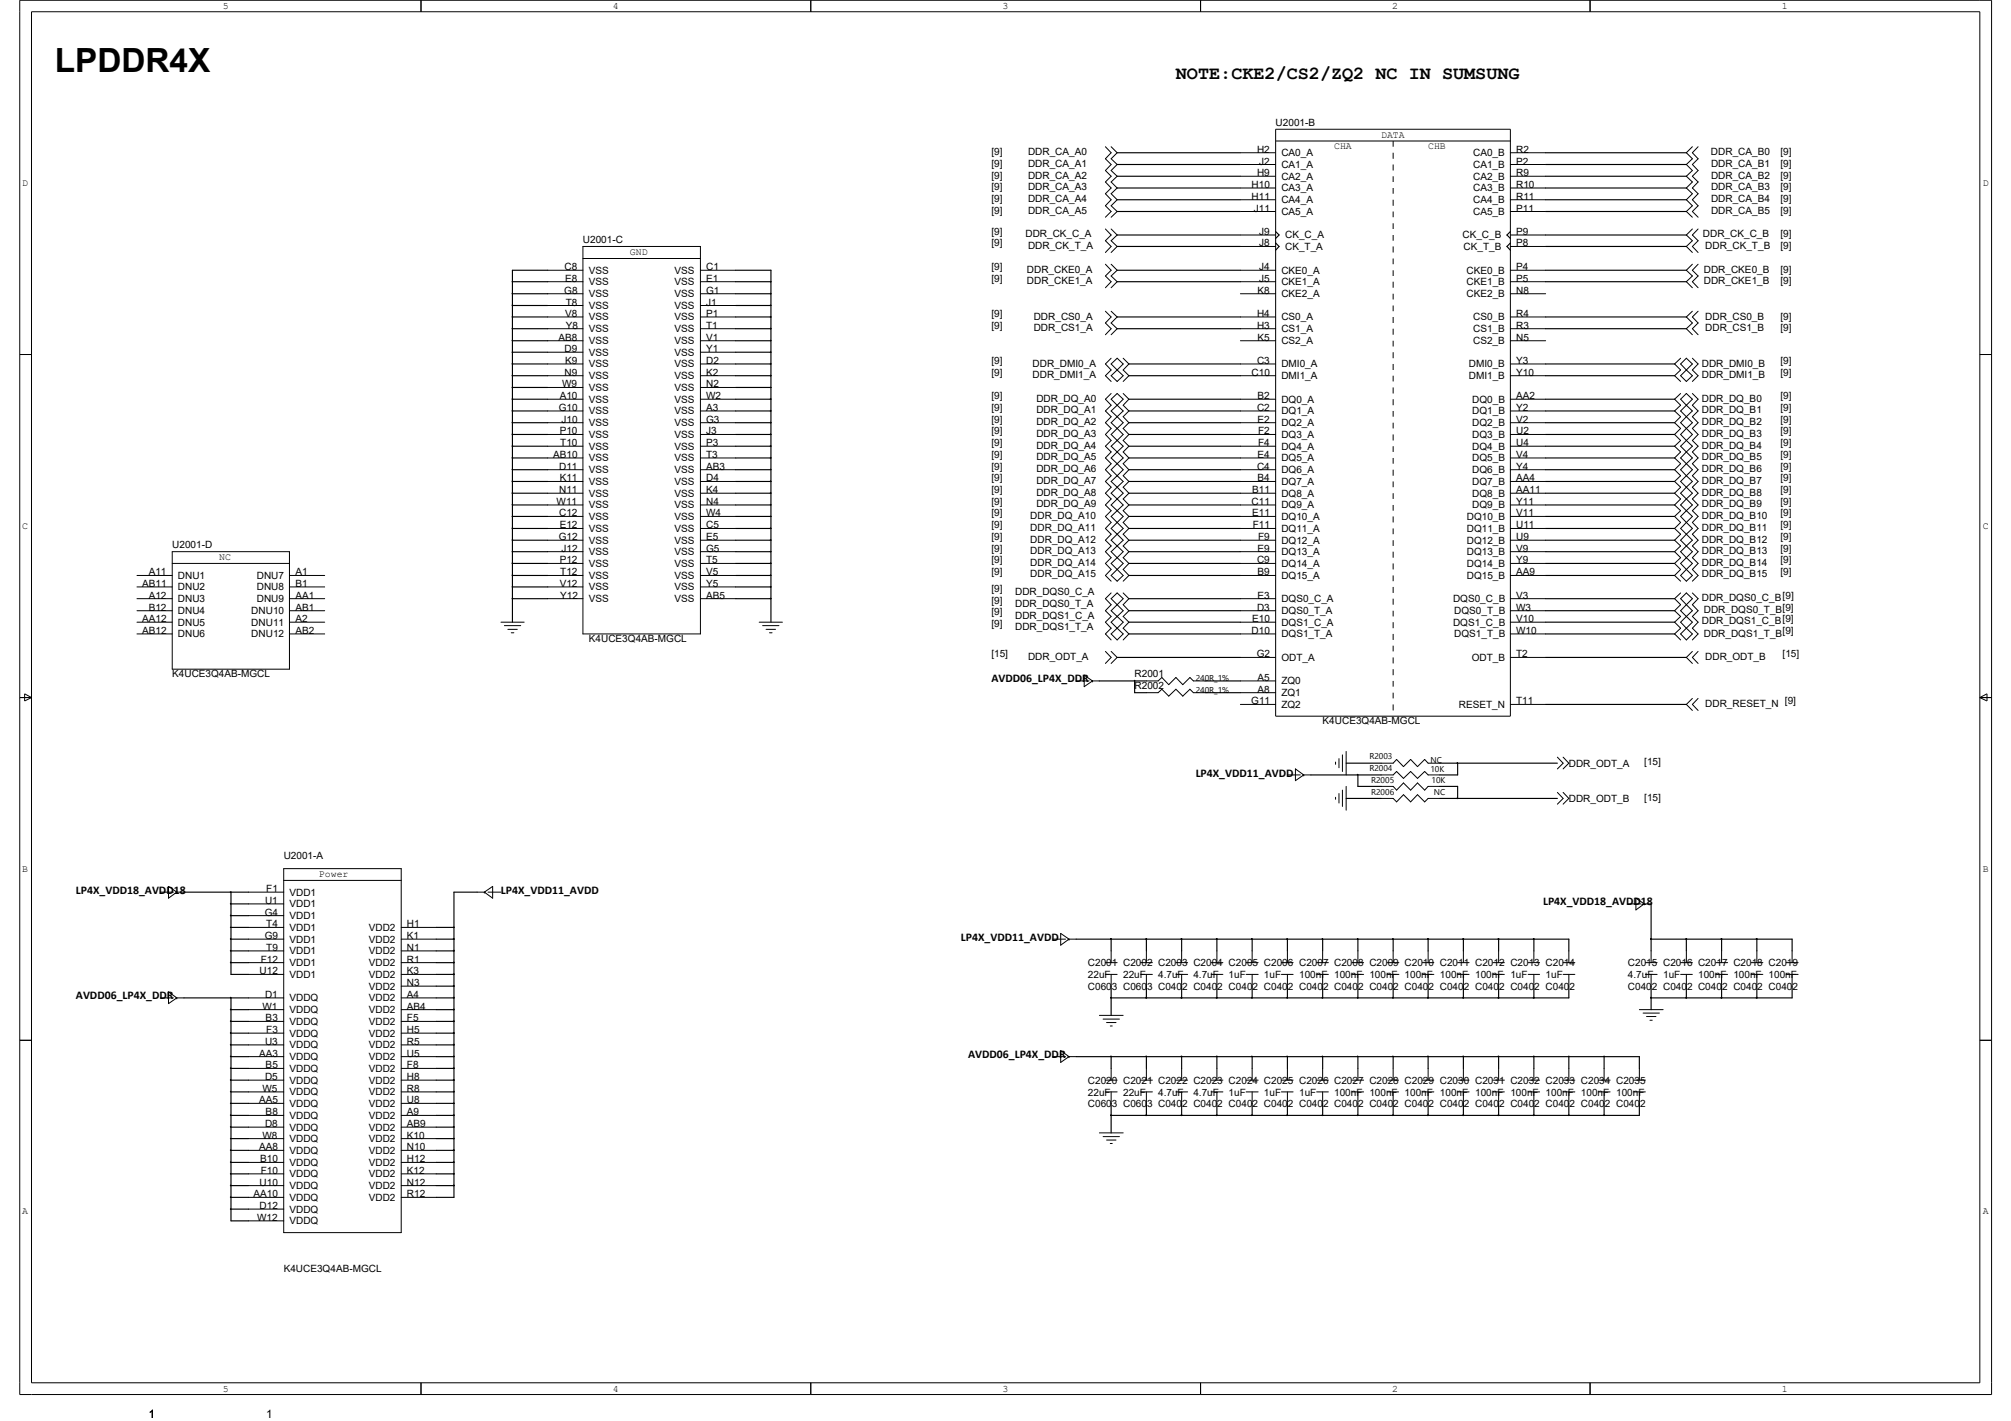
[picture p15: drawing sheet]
<svg xmlns="http://www.w3.org/2000/svg" width="297mm" height="210mm" viewBox="0 0 297 210" stroke-linecap="round" stroke-linejoin="round" font-family="sans-serif">
<defs><g id="words">
<text font-size="4.9" x="8.1" y="10.6">LPDDR4X</text>
<text font-size="2.7" x="173.7" y="11.6">NOTE:CKE2/CS2/ZQ2 NC IN SUMSUNG</text>
<g font-size="1.7">
<text x="146.4" y="100.8">AVDD06_LP4X_DDR</text>
<text x="176.6" y="114.8">LP4X_VDD11_AVDD</text>
<text x="11.2" y="132">LP4X_VDD18_AVDD18</text>
<text x="74" y="132.1">LP4X_VDD11_AVDD</text>
<text x="227.9" y="133.7">LP4X_VDD18_AVDD18</text>
<text x="141.9" y="139.1">LP4X_VDD11_AVDD</text>
<text x="11.2" y="147.6">AVDD06_LP4X_DDR</text>
<text x="143" y="156.3">AVDD06_LP4X_DDR</text>
<text x="22" y="209.5">1</text>
<text x="39.3" y="209.5">1</text>
</g>
<g font-size="1.5">
<text x="32.9" y="1.3">5</text>
<text x="90.5" y="1.3">4</text>
<text x="148.1" y="1.3">3</text>
<text x="205.6" y="1.3">2</text>
<text x="263.2" y="1.3">1</text>
<text x="146.4" y="22.9">[9]</text>
<text x="151.8" y="22.9">DDR_CA_A0</text>
<text x="185.7" y="22.6">H2</text>
<text x="188.4" y="18.6">U2001-B</text>
<text x="189.3" y="23.1">CA0_A</text>
<text x="197.1" y="22.1">CHA</text>
<text x="204" y="20.3">DATA</text>
<text x="210.9" y="22.1">CHB</text>
<text x="217.6" y="23.1">CA0_B</text>
<text x="223.9" y="22.6">R2</text>
<text x="252.7" y="22.9">DDR_CA_B0</text>
<text x="263" y="22.9">[9]</text>
<text x="3.3" y="27.5">D</text>
<text x="146.4" y="24.6">[9]</text>
<text x="146.4" y="26.4">[9]</text>
<text x="146.4" y="28.1">[9]</text>
<text x="146.4" y="29.8">[9]</text>
<text x="151.8" y="24.6">DDR_CA_A1</text>
<text x="151.8" y="26.4">DDR_CA_A2</text>
<text x="151.8" y="28.1">DDR_CA_A3</text>
<text x="151.8" y="29.8">DDR_CA_A4</text>
<text x="184.9" y="27.8">H10</text>
<text x="184.9" y="29.5">H11</text>
<text x="185.7" y="26">H9</text>
<text x="186" y="24.3">J2</text>
<text x="189.3" y="24.8">CA1_A</text>
<text x="189.3" y="26.5">CA2_A</text>
<text x="189.3" y="28.3">CA3_A</text>
<text x="217.6" y="24.8">CA1_B</text>
<text x="217.6" y="26.5">CA2_B</text>
<text x="217.6" y="28.3">CA3_B</text>
<text x="223.9" y="24.3">P2</text>
<text x="223.9" y="26">R9</text>
<text x="223.9" y="27.8">R10</text>
<text x="223.9" y="29.5">R11</text>
<text x="252.7" y="24.6">DDR_CA_B1</text>
<text x="252.7" y="26.4">DDR_CA_B2</text>
<text x="252.7" y="28.1">DDR_CA_B3</text>
<text x="252.7" y="29.8">DDR_CA_B4</text>
<text x="263" y="24.6">[9]</text>
<text x="263" y="26.4">[9]</text>
<text x="263" y="28.1">[9]</text>
<text x="263" y="29.8">[9]</text>
<text x="292.9" y="27.5">D</text>
<text x="86.1" y="35.9">U2001-C</text>
<text x="146.4" y="31.6">[9]</text>
<text x="146.4" y="34.7">[9]</text>
<text x="151.5" y="35.1">DDR_CK_C_A</text>
<text x="151.8" y="31.6">DDR_CA_A5</text>
<text x="185.2" y="31.2">J11</text>
<text x="186" y="34.7">J9</text>
<text x="189.3" y="30">CA4_A</text>
<text x="189.3" y="31.8">CA5_A</text>
<text x="189.8" y="35.2">CK_C_A</text>
<text x="216" y="35.2">CK_C_B</text>
<text x="217.6" y="30">CA4_B</text>
<text x="217.6" y="31.8">CA5_B</text>
<text x="223.9" y="31.2">P11</text>
<text x="223.9" y="34.7">P9</text>
<text x="251.5" y="35.1">DDR_CK_C_B</text>
<text x="252.7" y="31.6">DDR_CA_B5</text>
<text x="263" y="31.6">[9]</text>
<text x="263" y="35.1">[9]</text>
<text x="83.4" y="39.9">C8</text>
<text x="83.5" y="41.6">E8</text>
<text x="87" y="40.4">VSS</text>
<text x="93" y="37.6">GND</text>
<text x="99.6" y="40.4">VSS</text>
<text x="104.3" y="39.9">C1</text>
<text x="104.3" y="41.6">E1</text>
<text x="146.4" y="36.4">[9]</text>
<text x="146.4" y="41.6">[9]</text>
<text x="146.4" y="39.9">[9]</text>
<text x="151.7" y="42">DDR_CKE1_A</text>
<text x="151.7" y="40.3">DDR_CKE0_A</text>
<text x="151.8" y="36.8">DDR_CK_T_A</text>
<text x="186" y="36.4">J8</text>
<text x="186" y="39.9">J4</text>
<text x="186" y="41.6">J5</text>
<text x="189.3" y="40.4">CKE0_A</text>
<text x="189.8" y="36.9">CK_T_A</text>
<text x="216.2" y="36.9">CK_T_B</text>
<text x="216.6" y="40.4">CKE0_B</text>
<text x="223.9" y="36.4">P8</text>
<text x="223.9" y="39.9">P4</text>
<text x="223.9" y="41.6">P5</text>
<text x="251.7" y="42">DDR_CKE1_B</text>
<text x="251.7" y="40.3">DDR_CKE0_B</text>
<text x="251.9" y="36.8">DDR_CK_T_B</text>
<text x="263" y="42">[9]</text>
<text x="263" y="40.3">[9]</text>
<text x="263" y="36.8">[9]</text>
<text x="83.4" y="43.4">G8</text>
<text x="83.5" y="46.8">V8</text>
<text x="83.6" y="45.1">T8</text>
<text x="87" y="42.1">VSS</text>
<text x="87" y="43.9">VSS</text>
<text x="87" y="45.6">VSS</text>
<text x="87" y="47.3">VSS</text>
<text x="99.6" y="42.1">VSS</text>
<text x="99.6" y="43.9">VSS</text>
<text x="99.6" y="45.6">VSS</text>
<text x="99.6" y="47.3">VSS</text>
<text x="104.3" y="43.4">G1</text>
<text x="104.3" y="45.1">J1</text>
<text x="104.3" y="46.8">P1</text>
<text x="146.4" y="46.8">[9]</text>
<text x="152.7" y="47.2">DDR_CS0_A</text>
<text x="185.7" y="46.8">H4</text>
<text x="185.8" y="43.4">K8</text>
<text x="189.3" y="42.1">CKE1_A</text>
<text x="189.3" y="43.9">CKE2_A</text>
<text x="189.3" y="47.3">CS0_A</text>
<text x="216.6" y="42.1">CKE1_B</text>
<text x="216.6" y="43.9">CKE2_B</text>
<text x="217.6" y="47.3">CS0_B</text>
<text x="223.9" y="43.4">N8</text>
<text x="223.9" y="46.8">R4</text>
<text x="251.9" y="47.2">DDR_CS0_B</text>
<text x="263" y="47.2">[9]</text>
<text x="82.5" y="50.3">AB8</text>
<text x="83.4" y="52">D9</text>
<text x="83.5" y="53.8">K9</text>
<text x="83.6" y="48.6">Y8</text>
<text x="87" y="49.1">VSS</text>
<text x="87" y="50.8">VSS</text>
<text x="87" y="52.5">VSS</text>
<text x="99.6" y="49.1">VSS</text>
<text x="99.6" y="50.8">VSS</text>
<text x="99.6" y="52.5">VSS</text>
<text x="104.3" y="48.6">T1</text>
<text x="104.3" y="50.3">V1</text>
<text x="104.3" y="52">Y1</text>
<text x="104.3" y="53.8">D2</text>
<text x="146.4" y="53.8">[9]</text>
<text x="146.4" y="48.6">[9]</text>
<text x="152.7" y="48.9">DDR_CS1_A</text>
<text x="185.7" y="48.6">H3</text>
<text x="185.7" y="53.8">C3</text>
<text x="185.8" y="50.3">K5</text>
<text x="189.3" y="49.1">CS1_A</text>
<text x="189.3" y="50.8">CS2_A</text>
<text x="217.6" y="49.1">CS1_B</text>
<text x="217.6" y="50.8">CS2_B</text>
<text x="223.9" y="48.6">R3</text>
<text x="223.9" y="50.3">N5</text>
<text x="223.9" y="53.8">Y3</text>
<text x="251.9" y="48.9">DDR_CS1_B</text>
<text x="263" y="48.9">[9]</text>
<text x="263" y="53.8">[9]</text>
<text x="82.7" y="59">A10</text>
<text x="83" y="57.2">W9</text>
<text x="83.4" y="55.5">N9</text>
<text x="87" y="54.3">VSS</text>
<text x="87" y="56">VSS</text>
<text x="87" y="57.7">VSS</text>
<text x="87" y="59.5">VSS</text>
<text x="99.6" y="54.3">VSS</text>
<text x="99.6" y="56">VSS</text>
<text x="99.6" y="57.7">VSS</text>
<text x="99.6" y="59.5">VSS</text>
<text x="104.3" y="55.5">K2</text>
<text x="104.3" y="57.2">N2</text>
<text x="104.3" y="59">W2</text>
<text x="146.4" y="59">[9]</text>
<text x="146.4" y="55.5">[9]</text>
<text x="152.5" y="55.8">DDR_DMI1_A</text>
<text x="152.5" y="54.1">DDR_DMI0_A</text>
<text x="153.1" y="59.3">DDR_DQ_A0</text>
<text x="184.9" y="55.5">C10</text>
<text x="185.8" y="59">B2</text>
<text x="189.3" y="54.3">DMI0_A</text>
<text x="189.3" y="56">DMI1_A</text>
<text x="189.3" y="59.5">DQ0_A</text>
<text x="217" y="54.3">DMI0_B</text>
<text x="217" y="56">DMI1_B</text>
<text x="217.5" y="59.5">DQ0_B</text>
<text x="223.9" y="55.5">Y10</text>
<text x="223.9" y="59">AA2</text>
<text x="251.4" y="55.8">DDR_DMI1_B</text>
<text x="251.4" y="59.3">DDR_DQ_B0</text>
<text x="251.4" y="54.1">DDR_DMI0_B</text>
<text x="263" y="55.5">[9]</text>
<text x="263" y="59">[9]</text>
<text x="82.5" y="60.7">G10</text>
<text x="82.7" y="64.2">P10</text>
<text x="82.8" y="65.9">T10</text>
<text x="82.9" y="62.4">J10</text>
<text x="87" y="61.2">VSS</text>
<text x="87" y="62.9">VSS</text>
<text x="87" y="64.7">VSS</text>
<text x="99.6" y="61.2">VSS</text>
<text x="99.6" y="62.9">VSS</text>
<text x="99.6" y="64.7">VSS</text>
<text x="104.3" y="60.7">A3</text>
<text x="104.3" y="62.4">G3</text>
<text x="104.3" y="64.2">J3</text>
<text x="104.3" y="65.9">P3</text>
<text x="146.4" y="60.7">[9]</text>
<text x="146.4" y="62.4">[9]</text>
<text x="146.4" y="64.2">[9]</text>
<text x="146.4" y="65.9">[9]</text>
<text x="153.1" y="61">DDR_DQ_A1</text>
<text x="153.1" y="62.8">DDR_DQ_A2</text>
<text x="153.1" y="64.5">DDR_DQ_A3</text>
<text x="185.7" y="60.7">C2</text>
<text x="185.8" y="62.4">E2</text>
<text x="185.8" y="64.2">F2</text>
<text x="185.8" y="65.9">F4</text>
<text x="189.3" y="61.2">DQ1_A</text>
<text x="189.3" y="62.9">DQ2_A</text>
<text x="189.3" y="64.7">DQ3_A</text>
<text x="217.5" y="61.2">DQ1_B</text>
<text x="217.5" y="62.9">DQ2_B</text>
<text x="217.5" y="64.7">DQ3_B</text>
<text x="223.9" y="60.7">Y2</text>
<text x="223.9" y="62.4">V2</text>
<text x="223.9" y="64.2">U2</text>
<text x="223.9" y="65.9">U4</text>
<text x="251.4" y="61">DDR_DQ_B1</text>
<text x="251.4" y="62.8">DDR_DQ_B2</text>
<text x="251.4" y="64.5">DDR_DQ_B3</text>
<text x="263" y="60.7">[9]</text>
<text x="263" y="62.4">[9]</text>
<text x="263" y="64.2">[9]</text>
<text x="263" y="65.9">[9]</text>
<text x="81.7" y="67.6">AB10</text>
<text x="82.6" y="69.4">D11</text>
<text x="82.7" y="71.1">K11</text>
<text x="87" y="66.4">VSS</text>
<text x="87" y="68.2">VSS</text>
<text x="87" y="69.9">VSS</text>
<text x="87" y="71.6">VSS</text>
<text x="99.6" y="66.4">VSS</text>
<text x="99.6" y="68.2">VSS</text>
<text x="99.6" y="69.9">VSS</text>
<text x="99.6" y="71.6">VSS</text>
<text x="104.3" y="67.6">T3</text>
<text x="104.3" y="69.4">AB3</text>
<text x="104.3" y="71.1">D4</text>
<text x="146.4" y="67.6">[9]</text>
<text x="146.4" y="69.4">[9]</text>
<text x="146.4" y="71.1">[9]</text>
<text x="153.1" y="66.3">DDR_DQ_A4</text>
<text x="153.1" y="68">DDR_DQ_A5</text>
<text x="153.1" y="69.7">DDR_DQ_A6</text>
<text x="153.1" y="71.5">DDR_DQ_A7</text>
<text x="185.7" y="69.4">C4</text>
<text x="185.8" y="67.6">E4</text>
<text x="185.8" y="71.1">B4</text>
<text x="189.3" y="66.4">DQ4_A</text>
<text x="189.3" y="68.2">DQ5_A</text>
<text x="189.3" y="69.9">DQ6_A</text>
<text x="189.3" y="71.6">DQ7_A</text>
<text x="217.5" y="66.4">DQ4_B</text>
<text x="217.5" y="68.2">DQ5_B</text>
<text x="217.5" y="69.9">DQ6_B</text>
<text x="217.5" y="71.6">DQ7_B</text>
<text x="223.9" y="67.6">V4</text>
<text x="223.9" y="69.4">Y4</text>
<text x="223.9" y="71.1">AA4</text>
<text x="251.4" y="66.3">DDR_DQ_B4</text>
<text x="251.4" y="68">DDR_DQ_B5</text>
<text x="251.4" y="69.7">DDR_DQ_B6</text>
<text x="251.4" y="71.5">DDR_DQ_B7</text>
<text x="263" y="67.6">[9]</text>
<text x="263" y="69.4">[9]</text>
<text x="263" y="71.1">[9]</text>
<text x="82.2" y="74.6">W11</text>
<text x="82.6" y="72.9">N11</text>
<text x="82.6" y="76.3">C12</text>
<text x="87" y="73.4">VSS</text>
<text x="87" y="75.1">VSS</text>
<text x="87" y="76.8">VSS</text>
<text x="99.6" y="73.4">VSS</text>
<text x="99.6" y="75.1">VSS</text>
<text x="99.6" y="76.8">VSS</text>
<text x="104.3" y="72.9">K4</text>
<text x="104.3" y="74.6">N4</text>
<text x="104.3" y="76.3">W4</text>
<text x="146.4" y="72.9">[9]</text>
<text x="146.4" y="74.6">[9]</text>
<text x="146.4" y="76.3">[9]</text>
<text x="152.2" y="76.7">DDR_DQ_A10</text>
<text x="153.1" y="73.2">DDR_DQ_A8</text>
<text x="153.1" y="74.9">DDR_DQ_A9</text>
<text x="184.9" y="74.6">C11</text>
<text x="185" y="72.9">B11</text>
<text x="185" y="76.3">E11</text>
<text x="189.3" y="73.4">DQ8_A</text>
<text x="189.3" y="75.1">DQ9_A</text>
<text x="189.3" y="76.8">DQ10_A</text>
<text x="216.7" y="76.8">DQ10_B</text>
<text x="217.5" y="73.4">DQ8_B</text>
<text x="217.5" y="75.1">DQ9_B</text>
<text x="223.9" y="72.9">AA11</text>
<text x="223.9" y="74.6">Y11</text>
<text x="223.9" y="76.3">V11</text>
<text x="251.4" y="76.7">DDR_DQ_B10</text>
<text x="251.4" y="73.2">DDR_DQ_B8</text>
<text x="251.4" y="74.9">DDR_DQ_B9</text>
<text x="263" y="76.3">[9]</text>
<text x="263" y="72.9">[9]</text>
<text x="263" y="74.6">[9]</text>
<text x="3.3" y="78.1">C</text>
<text x="25.4" y="81">U2001-D</text>
<text x="32.4" y="82.7">NC</text>
<text x="82.5" y="79.8">G12</text>
<text x="82.7" y="78.1">E12</text>
<text x="82.7" y="83.2">P12</text>
<text x="82.9" y="81.5">J12</text>
<text x="87" y="78.6">VSS</text>
<text x="87" y="80.3">VSS</text>
<text x="87" y="82">VSS</text>
<text x="87" y="83.7">VSS</text>
<text x="99.6" y="78.6">VSS</text>
<text x="99.6" y="80.3">VSS</text>
<text x="99.6" y="82">VSS</text>
<text x="99.6" y="83.7">VSS</text>
<text x="104.3" y="78.1">C5</text>
<text x="104.3" y="79.8">E5</text>
<text x="104.3" y="81.5">G5</text>
<text x="104.3" y="83.2">T5</text>
<text x="146.4" y="83.2">[9]</text>
<text x="146.4" y="81.5">[9]</text>
<text x="146.4" y="79.8">[9]</text>
<text x="146.4" y="78.1">[9]</text>
<text x="152.2" y="83.6">DDR_DQ_A14</text>
<text x="152.2" y="81.9">DDR_DQ_A13</text>
<text x="152.2" y="80.1">DDR_DQ_A12</text>
<text x="152.2" y="78.4">DDR_DQ_A11</text>
<text x="185" y="78.1">F11</text>
<text x="185.7" y="83.2">C9</text>
<text x="185.8" y="81.5">E9</text>
<text x="185.8" y="79.8">F9</text>
<text x="189.3" y="78.6">DQ11_A</text>
<text x="189.3" y="80.3">DQ12_A</text>
<text x="189.3" y="82">DQ13_A</text>
<text x="189.3" y="83.7">DQ14_A</text>
<text x="216.7" y="78.6">DQ11_B</text>
<text x="216.7" y="80.3">DQ12_B</text>
<text x="216.7" y="82">DQ13_B</text>
<text x="216.7" y="83.7">DQ14_B</text>
<text x="223.9" y="78.1">U11</text>
<text x="223.9" y="79.8">U9</text>
<text x="223.9" y="81.5">V9</text>
<text x="223.9" y="83.2">Y9</text>
<text x="251.4" y="83.6">DDR_DQ_B14</text>
<text x="251.4" y="81.9">DDR_DQ_B13</text>
<text x="251.4" y="80.1">DDR_DQ_B12</text>
<text x="251.4" y="78.4">DDR_DQ_B11</text>
<text x="263" y="83.2">[9]</text>
<text x="263" y="81.5">[9]</text>
<text x="263" y="79.8">[9]</text>
<text x="263" y="78.1">[9]</text>
<text x="292.9" y="78.1">C</text>
<text x="21" y="86.7">AB11</text>
<text x="22" y="85">A11</text>
<text x="22" y="88.4">A12</text>
<text x="26.3" y="85.5">DNU1</text>
<text x="26.3" y="87.2">DNU2</text>
<text x="26.3" y="88.9">DNU3</text>
<text x="37.9" y="85.5">DNU7</text>
<text x="37.9" y="87.2">DNU8</text>
<text x="37.9" y="88.9">DNU9</text>
<text x="43.6" y="85">A1</text>
<text x="43.6" y="86.7">B1</text>
<text x="43.6" y="88.4">AA1</text>
<text x="82.7" y="86.7">V12</text>
<text x="82.8" y="85">T12</text>
<text x="82.8" y="88.4">Y12</text>
<text x="87" y="85.5">VSS</text>
<text x="87" y="87.2">VSS</text>
<text x="87" y="88.9">VSS</text>
<text x="99.6" y="85.5">VSS</text>
<text x="99.6" y="87.2">VSS</text>
<text x="99.6" y="88.9">VSS</text>
<text x="104.3" y="85">V5</text>
<text x="104.3" y="86.7">Y5</text>
<text x="104.3" y="88.4">AB5</text>
<text x="146.4" y="89.2">[9]</text>
<text x="146.4" y="87.4">[9]</text>
<text x="146.4" y="85">[9]</text>
<text x="149.9" y="89.7">DDR_DQS0_T_A</text>
<text x="149.9" y="87.9">DDR_DQS0_C_A</text>
<text x="152.2" y="85.3">DDR_DQ_A15</text>
<text x="185.8" y="85">B9</text>
<text x="185.8" y="88.4">E3</text>
<text x="189.3" y="85.5">DQ15_A</text>
<text x="189.3" y="88.9">DQS0_C_A</text>
<text x="214.6" y="88.9">DQS0_C_B</text>
<text x="216.7" y="85.5">DQ15_B</text>
<text x="223.9" y="85">AA9</text>
<text x="223.9" y="88.4">V3</text>
<text x="251.4" y="88.8">DDR_DQS0_C_B</text>
<text x="251.4" y="85.3">DDR_DQ_B15</text>
<text x="263" y="85">[9]</text>
<text x="263.3" y="88.4">[9]</text>
<text x="21" y="91.9">AA12</text>
<text x="21" y="93.6">AB12</text>
<text x="22" y="90.2">B12</text>
<text x="26.3" y="90.7">DNU4</text>
<text x="26.3" y="92.4">DNU5</text>
<text x="26.3" y="94.1">DNU6</text>
<text x="37.1" y="90.7">DNU10</text>
<text x="37.1" y="92.4">DNU11</text>
<text x="37.1" y="94.1">DNU12</text>
<text x="43.6" y="90.2">AB1</text>
<text x="43.6" y="91.9">A2</text>
<text x="43.6" y="93.6">AB2</text>
<text x="87" y="94.9">K4UCE3Q4AB-MGCL</text>
<text x="146.4" y="92.6">[9]</text>
<text x="146.4" y="90.9">[9]</text>
<text x="149.9" y="93.1">DDR_DQS1_T_A</text>
<text x="149.9" y="91.4">DDR_DQS1_C_A</text>
<text x="184.9" y="93.6">D10</text>
<text x="185" y="91.9">E10</text>
<text x="185.7" y="90.2">D3</text>
<text x="189.3" y="90.7">DQS0_T_A</text>
<text x="189.3" y="92.4">DQS1_C_A</text>
<text x="189.3" y="94.1">DQS1_T_A</text>
<text x="214.6" y="92.4">DQS1_C_B</text>
<text x="214.8" y="90.7">DQS0_T_B</text>
<text x="214.8" y="94.1">DQS1_T_B</text>
<text x="223.9" y="90.2">W3</text>
<text x="223.9" y="91.9">V10</text>
<text x="223.9" y="93.6">W10</text>
<text x="251.4" y="92.2">DDR_DQS1_C_B[9]</text>
<text x="251.7" y="94">DDR_DQS1_T_B</text>
<text x="251.7" y="90.5">DDR_DQS0_T_B[9]</text>
<text x="263.3" y="93.6">[9]</text>
<text x="25.4" y="100.1">K4UCE3Q4AB-MGCL</text>
<text x="146.4" y="97.1">[15]</text>
<text x="151.8" y="97.5">DDR_ODT_A</text>
<text x="167.6" y="100.1">R2001</text>
<text x="167.6" y="101.8">R2002</text>
<text x="185.6" y="97.1">G2</text>
<text x="185.8" y="100.6">A5</text>
<text x="189.3" y="97.6">ODT_A</text>
<text x="189.3" y="101.1">ZQ0</text>
<text x="217.4" y="97.6">ODT_B</text>
<text x="223.9" y="97.1">T2</text>
<text x="251.9" y="97.5">DDR_ODT_B</text>
<text x="263.3" y="97.1">[15]</text>
<text x="184.8" y="104.1">G11</text>
<text x="185.8" y="102.3">A8</text>
<text x="189.3" y="102.8">ZQ1</text>
<text x="189.3" y="104.6">ZQ2</text>
<text x="195.4" y="107">K4UCE3Q4AB-MGCL</text>
<text x="215.5" y="104.6">RESET_N</text>
<text x="223.9" y="104.1">T11</text>
<text x="251.9" y="104.4">DDR_RESET_N [9]</text>
<text x="231.7" y="113.2">DDR_ODT_A</text>
<text x="242.9" y="113.1">[15]</text>
<text x="231.7" y="118.4">DDR_ODT_B</text>
<text x="242.9" y="118.3">[15]</text>
<text x="3.3" y="128.7">B</text>
<text x="39.3" y="131.8">F1</text>
<text x="41.9" y="127">U2001-A</text>
<text x="47.1" y="129.5">Power</text>
<text x="292.9" y="128.7">B</text>
<text x="39.1" y="135.3">G4</text>
<text x="39.2" y="133.5">U1</text>
<text x="39.3" y="137">T4</text>
<text x="42.8" y="132.3">VDD1</text>
<text x="42.8" y="134">VDD1</text>
<text x="42.8" y="135.8">VDD1</text>
<text x="42.8" y="137.5">VDD1</text>
<text x="54.5" y="137.5">VDD2</text>
<text x="60.1" y="137">H1</text>
<text x="38.4" y="143.9">U12</text>
<text x="38.5" y="142.2">F12</text>
<text x="39.1" y="138.7">G9</text>
<text x="39.3" y="140.5">T9</text>
<text x="42.8" y="139.2">VDD1</text>
<text x="42.8" y="141">VDD1</text>
<text x="42.8" y="142.7">VDD1</text>
<text x="54.5" y="139.2">VDD2</text>
<text x="54.5" y="141">VDD2</text>
<text x="54.5" y="142.7">VDD2</text>
<text x="60.1" y="138.7">K1</text>
<text x="60.1" y="140.5">N1</text>
<text x="60.1" y="142.2">R1</text>
<text x="60.1" y="143.9">K3</text>
<text x="160.7" y="142.7">C2001 C2002 C2003 C2004 C2005 C2006 C2007 C2008 C2009 C2010 C2011 C2012 C2013 C2014</text>
<text x="240.5" y="142.7">C2015 C2016 C2017 C2018 C2019</text>
<text x="38.8" y="149.1">W1</text>
<text x="39.2" y="147.4">D1</text>
<text x="42.8" y="144.4">VDD1</text>
<text x="42.8" y="147.9">VDDQ</text>
<text x="42.8" y="149.6">VDDQ</text>
<text x="54.5" y="144.4">VDD2</text>
<text x="54.5" y="146.2">VDD2</text>
<text x="54.5" y="147.9">VDD2</text>
<text x="54.5" y="149.6">VDD2</text>
<text x="60.1" y="145.7">N3</text>
<text x="60.1" y="147.4">A4</text>
<text x="60.1" y="149.1">AB4</text>
<text x="160.7" y="146.2">C0603 C0603 C0402 C0402 C0402 C0402 C0402 C0402 C0402 C0402 C0402 C0402 C0402 C0402</text>
<text x="160.7" y="144.5">22uF</text>
<text x="165.9" y="144.5">22uF</text>
<text x="171.1" y="144.5">4.7uF</text>
<text x="176.3" y="144.5">4.7uF</text>
<text x="181.5" y="144.5">1uF</text>
<text x="186.7" y="144.5">1uF</text>
<text x="191.9" y="144.5">100nF 100nF 100nF 100nF 100nF 100nF 1uF</text>
<text x="228.3" y="144.5">1uF</text>
<text x="240.5" y="146.2">C0402 C0402 C0402 C0402 C0402</text>
<text x="240.5" y="144.5">4.7uF</text>
<text x="245.7" y="144.5">1uF</text>
<text x="250.8" y="144.5">100nF 100nF 100nF</text>
<text x="39.2" y="154.3">U3</text>
<text x="39.2" y="150.9">B3</text>
<text x="39.3" y="152.6">F3</text>
<text x="42.8" y="151.4">VDDQ</text>
<text x="42.8" y="153.1">VDDQ</text>
<text x="42.8" y="154.9">VDDQ</text>
<text x="54.5" y="151.4">VDD2</text>
<text x="54.5" y="153.1">VDD2</text>
<text x="54.5" y="154.9">VDD2</text>
<text x="60.1" y="150.9">F5</text>
<text x="60.1" y="152.6">H5</text>
<text x="60.1" y="154.3">R5</text>
<text x="38.3" y="156.1">AA3</text>
<text x="38.8" y="161.3">W5</text>
<text x="39.2" y="159.6">D5</text>
<text x="39.2" y="157.8">B5</text>
<text x="42.8" y="156.6">VDDQ</text>
<text x="42.8" y="158.3">VDDQ</text>
<text x="42.8" y="160.1">VDDQ</text>
<text x="42.8" y="161.8">VDDQ</text>
<text x="54.5" y="156.6">VDD2</text>
<text x="54.5" y="158.3">VDD2</text>
<text x="54.5" y="160.1">VDD2</text>
<text x="54.5" y="161.8">VDD2</text>
<text x="60.1" y="156.1">U5</text>
<text x="60.1" y="157.8">F8</text>
<text x="60.1" y="159.6">H8</text>
<text x="60.1" y="161.3">R8</text>
<text x="160.7" y="160.1">C2020 C2021 C2022 C2023 C2024 C2025 C2026 C2027 C2028 C2029 C2030 C2031 C2032 C2033 C2034 C2035</text>
<text x="160.7" y="161.8">22uF</text>
<text x="165.9" y="161.8">22uF</text>
<text x="171.1" y="161.8">4.7uF</text>
<text x="176.3" y="161.8">4.7uF</text>
<text x="181.5" y="161.8">1uF</text>
<text x="186.7" y="161.8">1uF</text>
<text x="191.9" y="161.8">1uF</text>
<text x="197.1" y="161.8">100nF 100nF 100nF 100nF 100nF 100nF 100nF 100nF 100nF</text>
<text x="38.3" y="163">AA5</text>
<text x="39.2" y="166.5">D8</text>
<text x="39.2" y="164.8">B8</text>
<text x="42.8" y="163.5">VDDQ</text>
<text x="42.8" y="165.3">VDDQ</text>
<text x="42.8" y="167">VDDQ</text>
<text x="54.5" y="163.5">VDD2</text>
<text x="54.5" y="165.3">VDD2</text>
<text x="54.5" y="167">VDD2</text>
<text x="60.1" y="163">U8</text>
<text x="60.1" y="164.8">A9</text>
<text x="60.1" y="166.5">AB9</text>
<text x="160.7" y="163.5">C0603 C0603 C0402 C0402 C0402 C0402 C0402 C0402 C0402 C0402 C0402 C0402 C0402 C0402 C0402 C0402</text>
<text x="38.3" y="169.9">AA8</text>
<text x="38.4" y="171.7">B10</text>
<text x="38.5" y="173.4">F10</text>
<text x="38.8" y="168.2">W8</text>
<text x="42.8" y="168.7">VDDQ</text>
<text x="42.8" y="170.4">VDDQ</text>
<text x="42.8" y="172.2">VDDQ</text>
<text x="42.8" y="173.9">VDDQ</text>
<text x="54.5" y="168.7">VDD2</text>
<text x="54.5" y="170.4">VDD2</text>
<text x="54.5" y="172.2">VDD2</text>
<text x="54.5" y="173.9">VDD2</text>
<text x="60.1" y="168.2">K10</text>
<text x="60.1" y="169.9">N10</text>
<text x="60.1" y="171.7">H12</text>
<text x="60.1" y="173.4">K12</text>
<text x="3.3" y="179.4">A</text>
<text x="37.5" y="176.9">AA10</text>
<text x="38.4" y="175.1">U10</text>
<text x="38.4" y="178.6">D12</text>
<text x="42.8" y="175.6">VDDQ</text>
<text x="42.8" y="177.4">VDDQ</text>
<text x="42.8" y="179.1">VDDQ</text>
<text x="54.5" y="175.6">VDD2</text>
<text x="54.5" y="177.4">VDD2</text>
<text x="60.1" y="175.1">N12</text>
<text x="60.1" y="176.9">R12</text>
<text x="292.9" y="179.4">A</text>
<text x="38" y="180.3">W12</text>
<text x="42.8" y="180.8">VDDQ</text>
<text x="41.9" y="187.8">K4UCE3Q4AB-MGCL</text>
<text x="32.9" y="205.6">5</text>
<text x="90.5" y="205.6">4</text>
<text x="148.1" y="205.6">3</text>
<text x="205.6" y="205.6">2</text>
<text x="263.2" y="205.6">1</text>
</g>
<g font-size="1.2">
<text x="176.6" y="100.6">240R_1%</text>
<text x="176.6" y="102.3">240R_1%</text>
<text x="202.3" y="114">R2004</text>
<text x="202.3" y="112.2">R2003</text>
<text x="211.3" y="112.7">NC</text>
<text x="202.5" y="117.4">R2006</text>
<text x="202.5" y="115.7">R2005</text>
<text x="211.3" y="114.1">10K</text>
<text x="211.5" y="115.7">10K</text>
<text x="211.8" y="117.4">NC</text>
</g>
</g></defs>
<g fill="none" stroke="#000" stroke-width=".15">
<path d="M2.9 0h291.3v206h-291.3zM4.7 1.7h287.7v202.6h-287.7zM62.2 0v1.7M119.8 0v1.7M177.3 0v1.7M188.4 19.1h34.7v86.7h-34.7zM234.9 0v1.7M80.9 39.9h5.2M86.1 36.4h17.4v57.2h-17.4zM86.1 38.2h17.4M103.5 39.9h5.2M163.3 21.7l.8 .9-.8 .9 .8 .8-.8 .9 .8 .8-.8 .9 .8 .9-.8 .8 .8 .9-.8 .9 .8 .8-.8 .9"/>
<path d="M163.3 33.8l.8 .9-.8 .9 .8 .8-.8 .9M163.3 39l.8 .9-.8 .9 .8 .8-.8 .9M164.1 21.7l.9 .9-.9 .9 .9 .8-.9 .9 .9 .8-.9 .9 .9 .9-.9 .8 .9 .9-.9 .9 .9 .8-.9 .9M164.1 33.8l.9 .9-.9 .9 .9 .8-.9 .9M164.1 39l.9 .9-.9 .9 .9 .8-.9 .9M183.2 22.6h5.2M183.2 24.3h5.2M183.2 26h5.2M183.2 27.8h5.2M183.2 29.5h5.2M183.2 31.2h5.2M183.2 34.7h5.2"/>
<path d="M183.2 36.4h5.2M183.2 39.9h5.2M188.4 20.8h34.7M205.8 20.8v.9M205.8 22.6v.9M205.8 24.3v.9M205.8 26v.9M205.8 27.8v.8M205.8 29.5v.9M205.8 31.2v.9M205.8 33v.8M205.8 34.7v.9"/>
<path d="M205.8 36.4v.9M205.8 38.2v.8M205.8 39.9v.9M223.1 22.6h5.2M223.1 24.3h5.2M223.1 26h5.2M223.1 27.8h5.2M223.1 29.5h5.2M223.1 31.2h5.2M223.1 34.7h5.2M223.1 36.4h5.2M223.1 39.9h5.2"/>
<path d="M250 21.7l-.9 .9 .9 .9-.9 .8 .9 .9-.9 .8 .9 .9-.9 .9 .9 .8-.9 .9 .9 .9-.9 .8 .9 .9M250 33.8l-.9 .9 .9 .9-.9 .8 .9 .9M250 39l-.9 .9 .9 .9-.9 .8 .9 .9M250.8 21.7l-.8 .9 .8 .9-.8 .8 .8 .9-.8 .8 .8 .9-.8 .9 .8 .8-.8 .9 .8 .9-.8 .8 .8 .9M250.8 33.8l-.8 .9 .8 .9-.8 .8 .8 .9M250.8 39l-.8 .9 .8 .9-.8 .8 .8 .9M2.9 52.4h1.8M75.7 41.6v.1zM75.7 43.3v.1zM75.7 45v.1zM75.7 46.8v.1zM75.7 48.5v.1z"/>
<path d="M75.7 50.3h.1M75.7 52v.1zM75.7 53.7v.1zM75.7 55.4v.1zM75.7 57.2v.1zM75.7 58.9v.1zM80.9 41.6h5.2M80.9 43.4h5.2M80.9 46.8h5.2M80.9 48.6h5.2M80.9 50.3h5.2M80.9 53.8h5.2"/>
<path d="M80.9 55.5h5.2M80.9 59h5.2M80.9 45.1h5.2M80.9 52h5.2M80.9 57.2h5.2M103.5 41.6h5.2M103.5 43.4h5.2M103.5 46.8h5.2M103.5 48.6h5.2M103.5 50.3h5.2M103.5 53.8h5.2M103.5 55.5h5.2"/>
<path d="M103.5 59h5.2M103.5 45.1h5.2M103.5 52h5.2M103.5 57.2h5.2M113.8 41.6v.1zM113.8 43.3v.1zM113.8 45v.1zM113.8 46.8v.1zM113.8 48.5v.1zM113.9 50.3h.1M113.8 55.4v.1zM113.8 57.2v.1z"/>
<path d="M113.8 58.9v.1zM113.8 52v.1zM113.8 53.7v.1zM163.3 46l.8 .8-.8 .9 .8 .9-.8 .8M164.1 46l.9 .8-.9 .9 .9 .9-.9 .8M164.1 52.9l-.8 .9 .8 .9-.8 .8 .8 .8M164.1 53.8l.9-.9 .9 .9-.9 .9zM164.1 55.5l.9-.8 .9 .8-.9 .8zM164.1 58.1l-.8 .9 .8 .9-.8 .8 .8 .9-.8 .8 .8 .9-.8 .9 .8 .9-.8 .8 .8 .9-.8 .8 .8 .9-.8 .9 .8 .9-.8 .8 .8 .9-.8 .9 .8 .8-.8 .9 .8 .8-.8 .9 .8 .9-.8 .9 .8 .8-.8 .9 .8 .8-.8 .9 .8 .9-.8 .8 .8 .9-.8 .9 .8 .9M164.1 59l.9-.9 .9 .9-.9 .9zM165 59.9l-.9 .8 .9 .9M165 59.9l.9 .8-.9 .9"/>
<path d="M165.9 52.9l.8 .9-.8 .9 .8 .8-.8 .8M165.9 58.1l.8 .9-.8 .9 .8 .8-.8 .9 .8 .8-.8 .9 .8 .9-.8 .9 .8 .8-.8 .9 .8 .8-.8 .9 .8 .9-.8 .9 .8 .8-.8 .9 .8 .9-.8 .8 .8 .9-.8 .8 .8 .9-.8 .9 .8 .9-.8 .8 .8 .9-.8 .8 .8 .9-.8 .9 .8 .8-.8 .9 .8 .9-.8 .9M183.2 41.6h5.2M183.2 43.4h5.2M183.2 46.8h5.2M183.2 48.6h5.2M183.2 50.3h5.2M183.2 53.8h5.2M183.2 55.5h5.2M183.2 59h5.2M205.8 41.6v.9M205.8 43.4v.8"/>
<path d="M205.8 45.1v.9M205.8 46.8v.9M205.8 48.6v.8M205.8 50.3v.9M205.8 52v.9M205.8 53.8v.9M205.8 55.5v.8M205.8 57.2v.9M205.8 59v.9M223.1 41.6h5.2M223.1 43.4h5.2M223.1 46.8h5.2"/>
<path d="M223.1 48.6h5.2M223.1 50.3h5.2M223.1 53.8h5.2M223.1 55.5h5.2M223.1 59h5.2M248.2 52.9l-.8 .9 .8 .9-.8 .8 .8 .8M248.2 59l.9-.9 .9 .9-1.8 1.7 1.8 1.7-1.8 1.8 1.8 1.7-1.8 1.7 1.8 1.8-1.8 1.7 1.8 1.8-1.8 1.7 .9 .8 .9-.8-1.8-1.7 1.8-1.8-1.8-1.7 1.8-1.8-1.8-1.7 1.8-1.7-1.8-1.8 1.8-1.7zM248.2 58.1l-.8 .9 .8 .9-.8 .8 .8 .9-.8 .8 .8 .9-.8 .9 .8 .9-.8 .8 .8 .9-.8 .8 .8 .9-.8 .9 .8 .9-.8 .8 .8 .9-.8 .9 .8 .8-.8 .9 .8 .8-.8 .9 .8 .9-.8 .9 .8 .8-.8 .9 .8 .8-.8 .9 .8 .9-.8 .8 .8 .9-.8 .9 .8 .9M249.1 52.9l.9 .9-1.8 1.7 .9 .8 .9-.8-1.8-1.7zM250 58.1l.8 .9-.8 .9 .8 .8-.8 .9 .8 .8-.8 .9 .8 .9-.8 .9 .8 .8-.8 .9 .8 .8-.8 .9 .8 .9-.8 .9 .8 .8-.8 .9 .8 .9-.8 .8 .8 .9-.8 .8 .8 .9-.8 .9 .8 .9-.8 .8 .8 .9-.8 .8 .8 .9-.8 .9 .8 .8-.8 .9 .8 .9-.8 .9M250 46l-.9 .8 .9 .9-.9 .9 .9 .8M250 52.9l.8 .9-.8 .9 .8 .8-.8 .8"/>
<path d="M250.8 46l-.8 .8 .8 .9-.8 .9 .8 .8M292.4 52.4h1.8M75.7 60.6v.1zM75.7 62.4v.1zM75.7 64.1v.1zM75.7 65.8v.2zM75.7 67.6v.1zM75.7 69.3v.1zM75.7 71v.2zM75.7 72.8v.1zM75.7 74.5v.1zM75.7 76.2v.1z"/>
<path d="M75.7 78v.1zM75.7 79.7v.1zM80.9 60.7h5.2M80.9 62.4h5.2M80.9 64.2h5.2M80.9 65.9h5.2M80.9 67.6h5.2M80.9 69.4h5.2M80.9 71.1h5.2M80.9 72.9h5.2M80.9 74.6h5.2M80.9 76.3h5.2"/>
<path d="M80.9 78.1h5.2M80.9 79.8h5.2M103.5 60.7h5.2M103.5 62.4h5.2M103.5 64.2h5.2M103.5 65.9h5.2M103.5 67.6h5.2M103.5 69.4h5.2M103.5 71.1h5.2M103.5 72.9h5.2M103.5 74.6h5.2M103.5 76.3h5.2"/>
<path d="M103.5 78.1h5.2M103.5 79.8h5.2M113.8 60.6v.1zM113.8 62.4v.1zM113.8 64.1v.1zM113.8 65.8v.2zM113.8 67.6v.1zM113.8 69.3v.1zM113.8 71v.2zM113.8 72.8v.1zM113.8 74.5v.1zM113.8 76.2l.1 .1z"/>
<path d="M113.8 78v.1zM113.8 79.7l.1 .1zM165 61.6l-.9 .8 .9 .9M165 61.6l.9 .8-.9 .9M165 63.3l-.9 .9 .9 .9M165 63.3l.9 .9-.9 .9M165 65.1l-.9 .8 .9 .9M165 65.1l.9 .8-.9 .9M165 66.8l-.9 .8 .9 .9M165 66.8l.9 .8-.9 .9M165 68.5l-.9 .9 .9 .9M165 68.5l.9 .9-.9 .9"/>
<path d="M165 70.3l-.9 .8 .9 .9M165 70.3l.9 .8-.9 .9M165 72l-.9 .9 .9 .8M165 72l.9 .9-.9 .8M165 73.7l-.9 .9 1.8 1.7-1.8 1.8 .9 .8M165 73.7l.9 .9-1.8 1.7 1.8 1.8-.9 .8M165 78.9l-.9 .9 1.8 1.7-.9 .9M165 78.9l.9 .9-1.8 1.7 .9 .9M183.2 60.7h5.2M183.2 62.4h5.2M183.2 64.2h5.2M183.2 65.9h5.2"/>
<path d="M183.2 67.6h5.2M183.2 69.4h5.2M183.2 71.1h5.2M183.2 72.9h5.2M183.2 74.6h5.2M183.2 76.3h5.2M183.2 78.1h5.2M183.2 79.8h5.2M205.8 60.7v.9M205.8 62.4v.9M205.8 64.2v.9M205.8 65.9v.9"/>
<path d="M205.8 67.6v.9M205.8 69.4v.9M205.8 71.1v.9M205.8 72.9v.8M205.8 74.6v.8M205.8 76.3v.9M205.8 78.1v.8M205.8 79.8v.8M223.1 60.7h5.2M223.1 62.4h5.2M223.1 64.2h5.2M223.1 65.9h5.2"/>
<path d="M223.1 67.6h5.2M223.1 69.4h5.2M223.1 71.1h5.2M223.1 72.9h5.2M223.1 74.6h5.2M223.1 76.3h5.2M223.1 78.1h5.2M223.1 79.8h5.2M249.1 75.4l.9 .9-.9 .9M249.1 75.4l-.9 .9 .9 .9M249.1 77.2l.9 .9-1.8 1.7 .9 .8M249.1 77.2l-.9 .9 1.8 1.7-.9 .8"/>
<path d="M20.2 85h5.2M20.2 88.4h5.2M20.2 90.2h5.2M20.2 91.9h5.2M20.2 93.6h5.2M20.2 86.7h5.2M25.4 81.5h17.4v17.3h-17.4zM25.4 83.2h17.4M42.8 85h5.2M42.8 88.4h5.2M42.8 90.2h5.2M42.8 91.9h5.2"/>
<path d="M42.8 93.6h5.2M42.8 86.7h5.2M74 91.9h3.4M74.5 92.4h2.4M75 93h1.4M75.5 93.5h.4M75.7 81.5h.1M75.7 83.1v.2zM75.7 84.9v.1zM75.7 86.7h.1M75.7 88.4v.1zM80.9 81.5h5.2"/>
<path d="M80.9 83.2h5.2M80.9 85h5.2M80.9 88.4h5.2M80.9 86.7h5.2M103.5 81.5h5.2M103.5 83.2h5.2M103.5 85h5.2M103.5 88.4h5.2M103.5 86.7h5.2M112.1 91.9h3.5M112.6 92.4h2.5M113.2 93h1.4"/>
<path d="M113.7 93.5h.3M113.9 81.5h.1M113.8 83.1v.2zM113.8 84.9v.1zM113.9 86.7h.1M113.8 88.4v.1zM160.1 99.7l1.3 .9-1.3 .8zM163.3 96.2l.8 .9-.8 .9M164.1 83.2l.9-.8 .9 .8-1.8 1.8 .9 .9 .9-.9zM164.1 87.6l-.8 .8 .8 .9-.8 .9 .8 .9-.8 .8 .8 .9-.8 .8 .8 .9M164.1 88.4l.9-.8 .9 .8-1.8 1.8 1.8 1.7-.9 .9-.9-.9 1.8-1.7zM164.1 93.6l.9-.8 .9 .8-.9 .9z"/>
<path d="M164.1 96.2l.9 .9-.9 .9M165.9 87.6l.8 .8-.8 .9 .8 .9-.8 .9 .8 .8-.8 .9 .8 .8-.8 .9M183.2 81.5h5.2M183.2 83.2h5.2M183.2 85h5.2M183.2 88.4h5.2M183.2 90.2h5.2M183.2 91.9h5.2M183.2 93.6h5.2M183.2 97.1h5.2M205.8 81.5v.9M205.8 83.2v.9"/>
<path d="M205.8 85v.9M205.8 86.7v.9M205.8 88.4v.9M205.8 90.2v.9M205.8 91.9v.9M205.8 93.6v.9M205.8 95.4v.8M205.8 97.1v.9M205.8 98.8v.9M223.1 81.5h5.2M223.1 83.2h5.2M223.1 85h5.2"/>
<path d="M223.1 88.4h5.2M223.1 90.2h5.2M223.1 91.9h5.2M223.1 93.6h5.2M223.1 97.1h5.2M248.2 88.4l.9-.8 .9 .8-.9 .9zM248.2 87.6l-.8 .8 .8 .9-.8 .9 .8 .9-.8 .8 .8 .9-.8 .8 .8 .9M249.1 80.6l.9 .9-1.8 1.7 .9 .9M249.1 80.6l-.9 .9 1.8 1.7-.9 .9M249.1 84.1l.9 .9-.9 .9-.9-.9zM249.1 89.3l.9 .9-.9 .9M249.1 89.3l-.9 .9 .9 .9"/>
<path d="M249.1 91.1l.9 .8-1.8 1.7 .9 .9 .9-.9-1.8-1.7zM250 87.6l.8 .8-.8 .9 .8 .9-.8 .9 .8 .8-.8 .9 .8 .8-.8 .9M250 96.2l-.9 .9 .9 .9M250.8 96.2l-.8 .9 .8 .9M2.9 103h1.8M3.6 102.5l1.1 .5-1.1 .5zM159 100.6h1.9M161.2 100.6h1.2M161.4 100.6h.1M167.6 100.5v.1zM169.3 100.6h1.8l.5-.5 1 1 1.1-1 1 1 1.1-1 .5 .5h1.7M169.3 102.3h1.8l.5-.5 1 1 1.1-1 1 1 1.1-1 .5 .5h1.7"/>
<path d="M183.2 100.6h5.2M183.2 102.3h5.2M183.2 104.1h5.2M190.2 114.5h1.9M191.3 113.6l1.3 .9-1.3 .8zM192.4 114.5h1.2M192.6 114.5h.1M197.3 112.6v.3M197.3 117.8v.3M197.8 112.1v1.3M197.8 117.2v1.4M198.3 111.5v2.5"/>
<path d="M198.3 116.7v2.4M198.8 111v3.5M198.8 116.2v3.5M200.5 114.4h.1zM204 114.5h1.8l.5-.5 1 1 1.1-1 1 1 1-1 .5 .5h1.8M204 112.7h1.8l.5-.5 1 1 1.1-1 1 1 1-1 .5 .5h1.8M204 117.9h1.8l.5 .5 1-1 1.1 1 1-1 1 1 .5-.5h1.8M204 116.2h1.8l.5 .5 1-1 1.1 1 1-1 1 1 .5-.5h1.8M205.8 100.6v.8M205.8 102.3v.9M205.8 104.1v.8M215.2 112.7l.1 .1z"/>
<path d="M215.2 117.9l.1 .1zM223.1 104.1h5.2M230 111.8l.9 .9-.9 .9M230 117.1l.9 .8-.9 .9M230.9 111.8l.8 .9-.8 .9M230.9 117.1l.8 .8-.8 .9M250 103.2l-.9 .9 .9 .8M250.8 103.2l-.8 .9 .8 .8M292.4 103h1.8M292.4 103l1.1-.5v1zM23.7 131.8h1.9M24.9 130.9l1.2 .9-1.2 .9z"/>
<path d="M25.9 131.8h1.3M26.1 131.8h.1M34 131.7l.1 .1zM34 133.4l.1 .2zM34 135.2l.1 .1zM34 137h.1zM34 138.6l.1 .2zM36.7 131.8h5.2M36.7 133.5h5.2M36.7 135.3h5.2M36.7 137h5.2M36.7 138.7h5.2"/>
<path d="M41.9 128.3h17.4v53.8h-17.4zM41.9 130h17.4M59.3 137h5.1M59.3 138.7h5.1M67 137h.1zM67 138.6l.1 .1zM70.5 131.8h1.2M71.5 131.8h.1M71.5 131.8l1.3-.9v1.8zM72.1 131.8h1.9M155.5 138.7h1.9M156.7 137.9l1.2 .8-1.2 .9z"/>
<path d="M157.7 138.7h1.3M157.9 138.7h.1M164 138.6l.1 .1zM169.3 138.6v.1zM174.5 138.6l.1 .1zM179.7 138.6l.1 .1zM184.9 138.6v.2zM190.1 138.6v.2zM195.3 138.6v.2zM200.5 138.6v.2zM205.7 138.6v.2zM210.9 138.6l.1 .1z"/>
<path d="M216.1 138.6l.1 .1zM221.3 138.6l.1 .1zM226.5 138.6l.1 .1zM240.4 133.5h2M241.6 132.7l1.3 .8-1.3 .9zM242.7 133.5h1.2M242.9 133.5h.1M243.8 138.6l.1 .1zM249 138.6l.1 .1zM254.2 138.6l.1 .1zM259.4 138.6l.1 .1zM2.9 153.7h1.8"/>
<path d="M23.7 147.4h1.9M24.9 146.5l1.2 .9-1.2 .9zM25.9 147.4h1.3M26.1 147.4h.1M34 140.4l.1 .1zM34 142.1l.1 .1zM34 147.3l.1 .1zM34 149.1l.1 .1zM34 150.8l.1 .1zM34 156l.1 .1zM34 157.7l.1 .2zM34 159.5l.1 .1z"/>
<path d="M34 152.5l.1 .2zM34 154.3l.1 .1zM36.7 159.6h5.2M36.7 143.9h5.2M36.7 142.2h5.2M36.7 140.5h5.2M36.7 147.4h5.2M36.7 149.1h5.2M36.7 150.9h5.2M36.7 152.6h5.2M36.7 154.3h5.2M36.7 156.1h5.2"/>
<path d="M36.7 157.8h5.2M59.3 159.6h5.1M59.3 143.9h5.1M59.3 142.2h5.1M59.3 140.5h5.1M59.3 147.4h5.1M59.3 149.1h5.1M59.3 150.9h5.1M59.3 152.6h5.1M59.3 154.3h5.1M59.3 156.1h5.1M59.3 157.8h5.1"/>
<path d="M59.3 145.7h5.1M67 143.9h.1zM67 145.6l.1 .1zM67 147.3l.1 .1zM67 149.1l.1 .1zM67 150.8l.1 .1zM67 159.5l.1 .1zM67 140.4l.1 .1zM67 142.1l.1 .1zM67 152.5l.1 .1zM67 154.3l.1 .1zM67 156h.1z"/>
<path d="M67 157.7l.1 .1zM155.5 156.1h1.9M156.7 155.2l1.2 .9-1.2 .8zM157.7 156.1h1.3M157.9 156.1h.1M162.4 150h3.5M162.9 150.5h2.5M163.3 159.6h1.7M163.3 143.9h1.7M163.3 142.2h1.7M163.4 151h1.4M164 151.6h.3"/>
<path d="M164 156h.2zM164 147.3l.1 .1zM164.1 140.5v1.7M164.1 143.9v1.8M164.1 157.8v1.8M168.5 159.6h1.7M168.5 143.9h1.7M168.5 142.2h1.7M169.3 156h.1zM169.3 147.3v.1zM169.3 140.5v1.7M169.3 143.9v1.8"/>
<path d="M169.3 157.8v1.8M173.7 159.6h1.7M173.7 143.9h1.7M173.7 142.2h1.7M174.5 156h.1zM174.5 147.3l.1 .1zM174.5 140.5v1.7M174.5 143.9v1.8M174.5 157.8v1.8M178.9 159.6h1.7M178.9 143.9h1.7M178.9 142.2h1.7"/>
<path d="M179.7 156h.1zM179.7 147.3l.1 .1zM179.7 140.5v1.7M179.7 143.9v1.8M179.7 157.8v1.8M184.1 159.6h1.7M184.1 143.9h1.7M184.1 142.2h1.7M184.9 156v.1zM184.9 147.3v.1zM185 140.5v1.7M185 143.9v1.8"/>
<path d="M185 157.8v1.8M189.3 159.6h1.7M189.3 143.9h1.7M189.3 142.2h1.7M190.1 156h.1zM190.1 147.3v.1zM190.2 140.5v1.7M190.2 143.9v1.8M190.2 157.8v1.8M194.5 159.6h1.7M194.5 143.9h1.7M194.5 142.2h1.7"/>
<path d="M195.3 156h.1zM195.3 147.3v.1zM195.4 140.5v1.7M195.4 143.9v1.8M195.4 157.8v1.8M199.7 159.6h1.7M199.7 143.9h1.7M199.7 142.2h1.7M200.5 156h.1zM200.5 147.3v.1zM200.6 140.5v1.7M200.6 143.9v1.8"/>
<path d="M200.6 157.8v1.8M204.9 159.6h1.7M204.9 143.9h1.7M204.9 142.2h1.7M205.7 156h.1zM205.7 147.3v.1zM205.8 140.5v1.7M205.8 143.9v1.8M205.8 157.8v1.8M210.1 159.6h1.7M210.1 143.9h1.7M210.1 142.2h1.7"/>
<path d="M210.9 156h.1zM210.9 147.3l.1 .1zM210.9 140.5v1.7M210.9 143.9v1.8M210.9 157.8v1.8M215.3 159.6h1.7M215.3 143.9h1.7M215.3 142.2h1.7M216.1 156h.1zM216.1 147.3l.1 .1zM216.2 140.5v1.7M216.2 143.9v1.8"/>
<path d="M216.2 157.8v1.8M220.5 159.6h1.7M220.5 143.9h1.7M220.5 142.2h1.7M221.3 156h.1zM221.3 147.3l.1 .1zM221.4 140.5v1.7M221.4 143.9v1.8M221.4 157.8v1.8M225.7 159.6h1.7M225.7 143.9h1.7M225.7 142.2h1.7"/>
<path d="M226.5 156h.1zM226.5 147.3l.1 .1zM226.6 140.5v1.7M226.6 143.9v1.8M226.6 157.8v1.8M230.9 159.6h1.7M230.9 143.9h1.7M230.9 142.2h1.7M231.7 156h.1zM231.7 140.5v1.7M231.7 143.9v1.8M231.7 157.8v1.8"/>
<path d="M236.1 159.6h1.7M236.9 156h.1zM236.9 157.8v1.8M241.3 159.6h1.7M242.1 149.1h3.6M242.1 157.8v1.8M242.7 149.6h2.4M243 143.9h1.8M243 142.2h1.8M243.2 150.2h1.4M243.7 150.7h.3M243.8 147.3l.1 .1z"/>
<path d="M243.9 140.5v1.7M243.9 143.9v1.8M248.2 143.9h1.8M248.2 142.2h1.8M249 147.3l.1 .1zM249.1 140.5v1.7M249.1 143.9v1.8M253.4 143.9h1.8M253.4 142.2h1.8M254.2 147.3l.1 .1zM254.3 140.5v1.7M254.3 143.9v1.8"/>
<path d="M258.7 143.9h1.7M258.7 142.2h1.7M259.4 147.3l.1 .1zM259.5 140.5v1.7M259.5 143.9v1.8M263.8 143.9h1.8M263.8 142.2h1.8M264.7 140.5v1.7M264.7 143.9v1.8M292.4 153.7h1.8M34 161.2l.1 .1zM34 162.9l.1 .1z"/>
<path d="M34 178.6h.1zM34 164.7l.1 .1zM34 166.4l.1 .1zM34 168.2h.1zM34 169.8l.1 .2zM34 171.6l.1 .1zM34 173.4h.1zM34 175.1l.1 .1zM34 176.8l.1 .1zM36.7 161.3h5.2M36.7 163h5.2M36.7 164.8h5.2"/>
<path d="M36.7 166.5h5.2M36.7 168.2h5.2M36.7 169.9h5.2M36.7 171.7h5.2M36.7 173.4h5.2M36.7 175.1h5.2M36.7 176.9h5.2M36.7 178.6h5.2M59.3 161.3h5.1M59.3 163h5.1M59.3 164.8h5.1M59.3 166.5h5.1"/>
<path d="M59.3 168.2h5.1M59.3 169.9h5.1M59.3 171.7h5.1M59.3 173.4h5.1M59.3 175.1h5.1M59.3 176.9h5.1M67 161.2h.1zM67 162.9l.1 .1zM67 168.2h.1zM67 173.4h.1zM67 175.1h.1zM67 164.7l.1 .1z"/>
<path d="M67 166.4l.1 .1zM67 169.8l.1 .1zM67 171.6l.1 .1zM162.4 167.3h3.5M162.9 167.9h2.5M163.3 161.3h1.7M163.4 168.4h1.4M164 168.9h.3M164 164.7l.1 .1zM164.1 161.3v1.7M168.5 161.3h1.7M169.3 164.7v.1z"/>
<path d="M169.3 161.3v1.7M173.7 161.3h1.7M174.5 164.7l.1 .1zM174.5 161.3v1.7M178.9 161.3h1.7M179.7 164.7l.1 .1zM179.7 161.3v1.7M184.1 161.3h1.7M184.9 164.7v.1zM185 161.3v1.7M189.3 161.3h1.7M190.1 164.7v.1z"/>
<path d="M190.2 161.3v1.7M194.5 161.3h1.7M195.3 164.7v.1zM195.4 161.3v1.7M199.7 161.3h1.7M200.5 164.7v.1zM200.6 161.3v1.7M204.9 161.3h1.7M205.7 164.7v.1zM205.8 161.3v1.7M210.1 161.3h1.7M210.9 164.7l.1 .1z"/>
<path d="M210.9 161.3v1.7M215.3 161.3h1.7M216.1 164.7l.1 .1zM216.2 161.3v1.7M220.5 161.3h1.7M221.3 164.7l.1 .1zM221.4 161.3v1.7M225.7 161.3h1.7M226.5 164.7l.1 .1zM226.6 161.3v1.7M230.9 161.3h1.7M231.7 164.7v.1z"/>
<path d="M231.7 161.3v1.7M236.1 161.3h1.7M236.9 164.7v.1zM236.9 161.3v1.7M241.3 161.3h1.7M242.1 161.3v1.7M36.7 180.3h5.2M62.2 204.3v1.7M119.8 204.3v1.7M177.3 204.3v1.7M234.9 204.3v1.7"/>
</g>
<g fill="none" stroke="#000" stroke-width=".17">
<path d="M80.9 39.9h-5.2v52M108.7 39.9h5.2v52M165 29.5h18.2M165 27.8h18.2M165 24.3h18.2M165 26h18.2M165 22.6h18.2M165 34.7h18.2M165 36.4h18.2M165 39.9h18.2M165 31.2h18.2M188.4 34.2l.5 .5-.5 .5"/>
<path d="M188.4 35.9l.5 .5-.5 .6M223.1 34.2l-.5 .5 .5 .5M223.1 35.9l-.5 .5 .5 .6M228.3 29.5h20.8M228.3 27.8h20.8M228.3 24.3h20.8M228.3 26h20.8M228.3 22.6h20.8M228.3 34.7h20.8M228.3 36.4h20.8M228.3 39.9h20.8M228.3 31.2h20.8"/>
<path d="M75.7 55.5h5.2M75.7 59h5.2M75.7 48.6h5.2M75.7 41.6h5.2M75.7 53.8h5.2M75.7 43.4h5.2M75.7 45.1h5.2M75.7 46.8h5.2M75.7 50.3h5.2M75.7 52h5.2M75.7 57.2h5.2M108.7 55.5h5.2"/>
<path d="M108.7 59h5.2M108.7 48.6h5.2M108.7 41.6h5.2M108.7 53.8h5.2M108.7 43.4h5.2M108.7 45.1h5.2M108.7 46.8h5.2M108.7 50.3h5.2M108.7 52h5.2M108.7 57.2h5.2M165 48.6h18.2M165 41.6h18.2"/>
<path d="M165 46.8h18.2M166.7 55.5h16.5M166.7 59h16.5M166.7 53.8h16.5M228.3 55.5h19.1M228.3 59h19.1M228.3 48.6h20.8M228.3 41.6h20.8M228.3 53.8h19.1M228.3 46.8h20.8M75.7 76.3h5.2M75.7 60.7h5.2"/>
<path d="M75.7 72.9h5.2M75.7 69.4h5.2M75.7 79.8h5.2M75.7 65.9h5.2M75.7 67.6h5.2M75.7 62.4h5.2M75.7 71.1h5.2M75.7 74.6h5.2M75.7 78.1h5.2M75.7 64.2h5.2M108.7 76.3h5.2M108.7 60.7h5.2"/>
<path d="M108.7 72.9h5.2M108.7 69.4h5.2M108.7 79.8h5.2M108.7 65.9h5.2M108.7 67.6h5.2M108.7 62.4h5.2M108.7 71.1h5.2M108.7 74.6h5.2M108.7 78.1h5.2M108.7 64.2h5.2M166.7 76.3h16.5M166.7 60.7h16.5"/>
<path d="M166.7 72.9h16.5M166.7 69.4h16.5M166.7 79.8h16.5M166.7 65.9h16.5M166.7 67.6h16.5M166.7 62.4h16.5M166.7 71.1h16.5M166.7 74.6h16.5M166.7 78.1h16.5M166.7 64.2h16.5M228.3 76.3h19.1M228.3 60.7h19.1"/>
<path d="M228.3 72.9h19.1M228.3 69.4h19.1M228.3 79.8h19.1M228.3 65.9h19.1M228.3 67.6h19.1M228.3 62.4h19.1M228.3 71.1h19.1M228.3 74.6h19.1M228.3 78.1h19.1M228.3 64.2h19.1M75.7 85h5.2M75.7 83.2h5.2"/>
<path d="M75.7 81.5h5.2M75.7 86.7h5.2M75.7 88.4h5.2M108.7 85h5.2M108.7 83.2h5.2M108.7 81.5h5.2M108.7 86.7h5.2M108.7 88.4h5.2M165 97.1h18.2M166.7 85h16.5M166.7 91.9h16.5M166.7 83.2h16.5"/>
<path d="M166.7 93.6h16.5M166.7 81.5h16.5M166.7 88.4h16.5M166.7 90.2h16.5M228.3 85h19.1M228.3 91.9h19.1M228.3 83.2h19.1M228.3 93.6h19.1M228.3 81.5h19.1M228.3 88.4h19.1M228.3 90.2h19.1M228.3 97.1h20.8"/>
<path d="M162.4 100.6h6.9M167.6 100.6v1.7h1.7M178 102.3h5.2M178 100.6h5.2M193.6 114.5h10.4M198.8 112.7h5.2M198.8 117.9h5.2M200.6 114.5v1.7h3.4M212.7 116.2h2.6v1.7M212.7 112.7h17.3M212.7 117.9h17.3M215.3 112.7v1.8h-2.6"/>
<path d="M228.3 104.1h20.8M27.2 131.8h9.5M34.1 131.8v12.1h2.6M34.1 133.5h2.6M34.1 135.3h2.6M34.1 137h2.6M34.1 138.7h2.6M64.4 137h2.7M64.4 138.7h2.7M70.5 131.8h-3.4v45.1h-2.7M159 138.7h72.7v1.8M164.1 138.7v1.8"/>
<path d="M169.3 138.7v1.8M174.5 138.7v1.8M179.7 138.7v1.8M185 138.7v1.8M190.2 138.7v1.8M195.4 138.7v1.8M200.6 138.7v1.8M205.8 138.7v1.8M210.9 138.7v1.8M216.2 138.7v1.8M221.4 138.7v1.8M226.6 138.7v1.8"/>
<path d="M243.9 138.7h20.8v1.8M243.9 133.5v7M249.1 138.7v1.8M254.3 138.7v1.8M259.5 138.7v1.8M27.2 147.4h9.5M34.1 147.4v32.9h2.6M34.1 140.5h2.6M34.1 142.2h2.6M34.1 156.1h2.6M34.1 149.1h2.6M34.1 150.9h2.6"/>
<path d="M34.1 152.6h2.6M34.1 154.3h2.6M34.1 157.8h2.6M34.1 159.6h2.6M64.4 140.5h2.7M64.4 142.2h2.7M64.4 143.9h2.7M64.4 156.1h2.7M64.4 147.4h2.7M64.4 145.7h2.7M64.4 149.1h2.7M64.4 150.9h2.7"/>
<path d="M64.4 152.6h2.7M64.4 154.3h2.7M64.4 157.8h2.7M64.4 159.6h2.7M159 156.1h83.1v1.7M164.1 145.7v4.3M164.1 156.1v1.7M169.3 145.7v1.7M169.3 156.1v1.7M174.5 145.7v1.7M174.5 156.1v1.7M179.7 145.7v1.7"/>
<path d="M179.7 156.1v1.7M185 145.7v1.7M185 156.1v1.7M190.2 145.7v1.7M190.2 156.1v1.7M195.4 145.7v1.7M195.4 156.1v1.7M200.6 145.7v1.7M200.6 156.1v1.7M205.8 145.7v1.7M205.8 156.1v1.7M210.9 145.7v1.7"/>
<path d="M210.9 156.1v1.7M216.2 145.7v1.7M216.2 156.1v1.7M221.4 145.7v1.7M221.4 156.1v1.7M226.6 145.7v1.7M226.6 156.1v1.7M231.7 145.7v1.7h-67.6M231.7 156.1v1.7M236.9 156.1v1.7M243.9 145.7v3.4M249.1 145.7v1.7"/>
<path d="M254.3 145.7v1.7M259.5 145.7v1.7M264.7 145.7v1.7h-20.8M34.1 164.8h2.6M34.1 161.3h2.6M34.1 163h2.6M34.1 166.5h2.6M34.1 168.2h2.6M34.1 169.9h2.6M34.1 171.7h2.6M34.1 173.4h2.6M34.1 175.1h2.6"/>
<path d="M34.1 176.9h2.6M34.1 178.6h2.6M64.4 164.8h2.7M64.4 161.3h2.7M64.4 163h2.7M64.4 166.5h2.7M64.4 168.2h2.7M64.4 169.9h2.7M64.4 171.7h2.7M64.4 173.4h2.7M64.4 175.1h2.7M164.1 163v4.3"/>
<path d="M169.3 163v1.8M174.5 163v1.8M179.7 163v1.8M185 163v1.8M190.2 163v1.8M195.4 163v1.8M200.6 163v1.8M205.8 163v1.8M210.9 163v1.8M216.2 163v1.8M221.4 163v1.8M226.6 163v1.8"/>
<path d="M231.7 163v1.8M236.9 163v1.8M242.1 163v1.8h-78"/>
</g>
<g fill="#000">
<path d="M75.7 41.6v.1z" fill-rule="evenodd"/>
<path d="M75.7 43.3v.1z" fill-rule="evenodd"/>
<path d="M75.7 45v.1z" fill-rule="evenodd"/>
<path d="M75.7 46.8v.1z" fill-rule="evenodd"/>
<path d="M75.7 48.5v.1z" fill-rule="evenodd"/>
<path d="M75.7 52v.1z" fill-rule="evenodd"/>
<path d="M75.7 53.7v.1z" fill-rule="evenodd"/>
<path d="M75.7 55.4v.1z" fill-rule="evenodd"/>
<path d="M75.7 57.2v.1z" fill-rule="evenodd"/>
<path d="M75.7 58.9v.1z" fill-rule="evenodd"/>
<path d="M113.8 41.6v.1z" fill-rule="evenodd"/>
<path d="M113.8 43.3v.1z" fill-rule="evenodd"/>
<path d="M113.8 45v.1z" fill-rule="evenodd"/>
<path d="M113.8 46.8v.1z" fill-rule="evenodd"/>
<path d="M113.8 48.5v.1z" fill-rule="evenodd"/>
<path d="M113.8 55.4v.1z" fill-rule="evenodd"/>
<path d="M113.8 57.2v.1z" fill-rule="evenodd"/>
<path d="M113.8 58.9v.1z" fill-rule="evenodd"/>
<path d="M113.8 52v.1z" fill-rule="evenodd"/>
<path d="M113.8 53.7v.1z" fill-rule="evenodd"/>
<path d="M75.7 60.6v.1z" fill-rule="evenodd"/>
<path d="M75.7 62.4v.1z" fill-rule="evenodd"/>
<path d="M75.7 64.1v.1z" fill-rule="evenodd"/>
<path d="M75.7 65.8v.2z" fill-rule="evenodd"/>
<path d="M75.7 67.6v.1z" fill-rule="evenodd"/>
<path d="M75.7 69.3v.1z" fill-rule="evenodd"/>
<path d="M75.7 71v.2z" fill-rule="evenodd"/>
<path d="M75.7 72.8v.1z" fill-rule="evenodd"/>
<path d="M75.7 74.5v.1z" fill-rule="evenodd"/>
<path d="M75.7 76.2v.1z" fill-rule="evenodd"/>
<path d="M75.7 78v.1z" fill-rule="evenodd"/>
<path d="M75.7 79.7v.1z" fill-rule="evenodd"/>
<path d="M113.8 60.6v.1z" fill-rule="evenodd"/>
<path d="M113.8 62.4v.1z" fill-rule="evenodd"/>
<path d="M113.8 64.1v.1z" fill-rule="evenodd"/>
<path d="M113.8 65.8v.2z" fill-rule="evenodd"/>
<path d="M113.8 67.6v.1z" fill-rule="evenodd"/>
<path d="M113.8 69.3v.1z" fill-rule="evenodd"/>
<path d="M113.8 71v.2z" fill-rule="evenodd"/>
<path d="M113.8 72.8v.1z" fill-rule="evenodd"/>
<path d="M113.8 74.5v.1z" fill-rule="evenodd"/>
<path d="M113.8 76.2l.1 .1z" fill-rule="evenodd"/>
<path d="M113.8 78v.1z" fill-rule="evenodd"/>
<path d="M113.8 79.7l.1 .1z" fill-rule="evenodd"/>
<path d="M75.7 83.1v.2z" fill-rule="evenodd"/>
<path d="M75.7 84.9v.1z" fill-rule="evenodd"/>
<path d="M75.7 88.4v.1z" fill-rule="evenodd"/>
<path d="M113.8 83.1v.2z" fill-rule="evenodd"/>
<path d="M113.8 84.9v.1z" fill-rule="evenodd"/>
<path d="M113.8 88.4v.1z" fill-rule="evenodd"/>
<path d="M167.6 100.5v.1z" fill-rule="evenodd"/>
<path d="M200.5 114.4h.1z" fill-rule="evenodd"/>
<path d="M215.2 112.7l.1 .1z" fill-rule="evenodd"/>
<path d="M215.2 117.9l.1 .1z" fill-rule="evenodd"/>
<path d="M34 131.7l.1 .1z" fill-rule="evenodd"/>
<path d="M34 133.4l.1 .2z" fill-rule="evenodd"/>
<path d="M34 135.2l.1 .1z" fill-rule="evenodd"/>
<path d="M34 137h.1z" fill-rule="evenodd"/>
<path d="M34 138.6l.1 .2z" fill-rule="evenodd"/>
<path d="M67 137h.1z" fill-rule="evenodd"/>
<path d="M67 138.6l.1 .1z" fill-rule="evenodd"/>
<path d="M164 138.6l.1 .1z" fill-rule="evenodd"/>
<path d="M169.3 138.6v.1z" fill-rule="evenodd"/>
<path d="M174.5 138.6l.1 .1z" fill-rule="evenodd"/>
<path d="M179.7 138.6l.1 .1z" fill-rule="evenodd"/>
<path d="M184.9 138.6v.2z" fill-rule="evenodd"/>
<path d="M190.1 138.6v.2z" fill-rule="evenodd"/>
<path d="M195.3 138.6v.2z" fill-rule="evenodd"/>
<path d="M200.5 138.6v.2z" fill-rule="evenodd"/>
<path d="M205.7 138.6v.2z" fill-rule="evenodd"/>
<path d="M210.9 138.6l.1 .1z" fill-rule="evenodd"/>
<path d="M216.1 138.6l.1 .1z" fill-rule="evenodd"/>
<path d="M221.3 138.6l.1 .1z" fill-rule="evenodd"/>
<path d="M226.5 138.6l.1 .1z" fill-rule="evenodd"/>
<path d="M243.8 138.6l.1 .1z" fill-rule="evenodd"/>
<path d="M249 138.6l.1 .1z" fill-rule="evenodd"/>
<path d="M254.2 138.6l.1 .1z" fill-rule="evenodd"/>
<path d="M259.4 138.6l.1 .1z" fill-rule="evenodd"/>
<path d="M34 140.4l.1 .1z" fill-rule="evenodd"/>
<path d="M34 142.1l.1 .1z" fill-rule="evenodd"/>
<path d="M34 147.3l.1 .1z" fill-rule="evenodd"/>
<path d="M34 149.1l.1 .1z" fill-rule="evenodd"/>
<path d="M34 150.8l.1 .1z" fill-rule="evenodd"/>
<path d="M34 156l.1 .1z" fill-rule="evenodd"/>
<path d="M34 157.7l.1 .2z" fill-rule="evenodd"/>
<path d="M34 159.5l.1 .1z" fill-rule="evenodd"/>
<path d="M34 152.5l.1 .2z" fill-rule="evenodd"/>
<path d="M34 154.3l.1 .1z" fill-rule="evenodd"/>
<path d="M67 143.9h.1z" fill-rule="evenodd"/>
<path d="M67 145.6l.1 .1z" fill-rule="evenodd"/>
<path d="M67 147.3l.1 .1z" fill-rule="evenodd"/>
<path d="M67 149.1l.1 .1z" fill-rule="evenodd"/>
<path d="M67 150.8l.1 .1z" fill-rule="evenodd"/>
<path d="M67 159.5l.1 .1z" fill-rule="evenodd"/>
<path d="M67 140.4l.1 .1z" fill-rule="evenodd"/>
<path d="M67 142.1l.1 .1z" fill-rule="evenodd"/>
<path d="M67 152.5l.1 .1z" fill-rule="evenodd"/>
<path d="M67 154.3l.1 .1z" fill-rule="evenodd"/>
<path d="M67 156h.1z" fill-rule="evenodd"/>
<path d="M67 157.7l.1 .1z" fill-rule="evenodd"/>
<path d="M164 156h.2z" fill-rule="evenodd"/>
<path d="M164 147.3l.1 .1z" fill-rule="evenodd"/>
<path d="M169.3 156h.1z" fill-rule="evenodd"/>
<path d="M169.3 147.3v.1z" fill-rule="evenodd"/>
<path d="M174.5 156h.1z" fill-rule="evenodd"/>
<path d="M174.5 147.3l.1 .1z" fill-rule="evenodd"/>
<path d="M179.7 156h.1z" fill-rule="evenodd"/>
<path d="M179.7 147.3l.1 .1z" fill-rule="evenodd"/>
<path d="M184.9 156v.1z" fill-rule="evenodd"/>
<path d="M184.9 147.3v.1z" fill-rule="evenodd"/>
<path d="M190.1 156h.1z" fill-rule="evenodd"/>
<path d="M190.1 147.3v.1z" fill-rule="evenodd"/>
<path d="M195.3 156h.1z" fill-rule="evenodd"/>
<path d="M195.3 147.3v.1z" fill-rule="evenodd"/>
<path d="M200.5 156h.1z" fill-rule="evenodd"/>
<path d="M200.5 147.3v.1z" fill-rule="evenodd"/>
<path d="M205.7 156h.1z" fill-rule="evenodd"/>
<path d="M205.7 147.3v.1z" fill-rule="evenodd"/>
<path d="M210.9 156h.1z" fill-rule="evenodd"/>
<path d="M210.9 147.3l.1 .1z" fill-rule="evenodd"/>
<path d="M216.1 156h.1z" fill-rule="evenodd"/>
<path d="M216.1 147.3l.1 .1z" fill-rule="evenodd"/>
<path d="M221.3 156h.1z" fill-rule="evenodd"/>
<path d="M221.3 147.3l.1 .1z" fill-rule="evenodd"/>
<path d="M226.5 156h.1z" fill-rule="evenodd"/>
<path d="M226.5 147.3l.1 .1z" fill-rule="evenodd"/>
<path d="M231.7 156h.1z" fill-rule="evenodd"/>
<path d="M236.9 156h.1z" fill-rule="evenodd"/>
<path d="M243.8 147.3l.1 .1z" fill-rule="evenodd"/>
<path d="M249 147.3l.1 .1z" fill-rule="evenodd"/>
<path d="M254.2 147.3l.1 .1z" fill-rule="evenodd"/>
<path d="M259.4 147.3l.1 .1z" fill-rule="evenodd"/>
<path d="M34 161.2l.1 .1z" fill-rule="evenodd"/>
<path d="M34 162.9l.1 .1z" fill-rule="evenodd"/>
<path d="M34 178.6h.1z" fill-rule="evenodd"/>
<path d="M34 164.7l.1 .1z" fill-rule="evenodd"/>
<path d="M34 166.4l.1 .1z" fill-rule="evenodd"/>
<path d="M34 168.2h.1z" fill-rule="evenodd"/>
<path d="M34 169.8l.1 .2z" fill-rule="evenodd"/>
<path d="M34 171.6l.1 .1z" fill-rule="evenodd"/>
<path d="M34 173.4h.1z" fill-rule="evenodd"/>
<path d="M34 175.1l.1 .1z" fill-rule="evenodd"/>
<path d="M34 176.8l.1 .1z" fill-rule="evenodd"/>
<path d="M67 161.2h.1z" fill-rule="evenodd"/>
<path d="M67 162.9l.1 .1z" fill-rule="evenodd"/>
<path d="M67 168.2h.1z" fill-rule="evenodd"/>
<path d="M67 173.4h.1z" fill-rule="evenodd"/>
<path d="M67 175.1h.1z" fill-rule="evenodd"/>
<path d="M67 164.7l.1 .1z" fill-rule="evenodd"/>
<path d="M67 166.4l.1 .1z" fill-rule="evenodd"/>
<path d="M67 169.8l.1 .1z" fill-rule="evenodd"/>
<path d="M67 171.6l.1 .1z" fill-rule="evenodd"/>
<path d="M164 164.7l.1 .1z" fill-rule="evenodd"/>
<path d="M169.3 164.7v.1z" fill-rule="evenodd"/>
<path d="M174.5 164.7l.1 .1z" fill-rule="evenodd"/>
<path d="M179.7 164.7l.1 .1z" fill-rule="evenodd"/>
<path d="M184.9 164.7v.1z" fill-rule="evenodd"/>
<path d="M190.1 164.7v.1z" fill-rule="evenodd"/>
<path d="M195.3 164.7v.1z" fill-rule="evenodd"/>
<path d="M200.5 164.7v.1z" fill-rule="evenodd"/>
<path d="M205.7 164.7v.1z" fill-rule="evenodd"/>
<path d="M210.9 164.7l.1 .1z" fill-rule="evenodd"/>
<path d="M216.1 164.7l.1 .1z" fill-rule="evenodd"/>
<path d="M221.3 164.7l.1 .1z" fill-rule="evenodd"/>
<path d="M226.5 164.7l.1 .1z" fill-rule="evenodd"/>
<path d="M231.7 164.7v.1z" fill-rule="evenodd"/>
<path d="M236.9 164.7v.1z" fill-rule="evenodd"/>
</g>
<use href="#words"/>
</svg>
